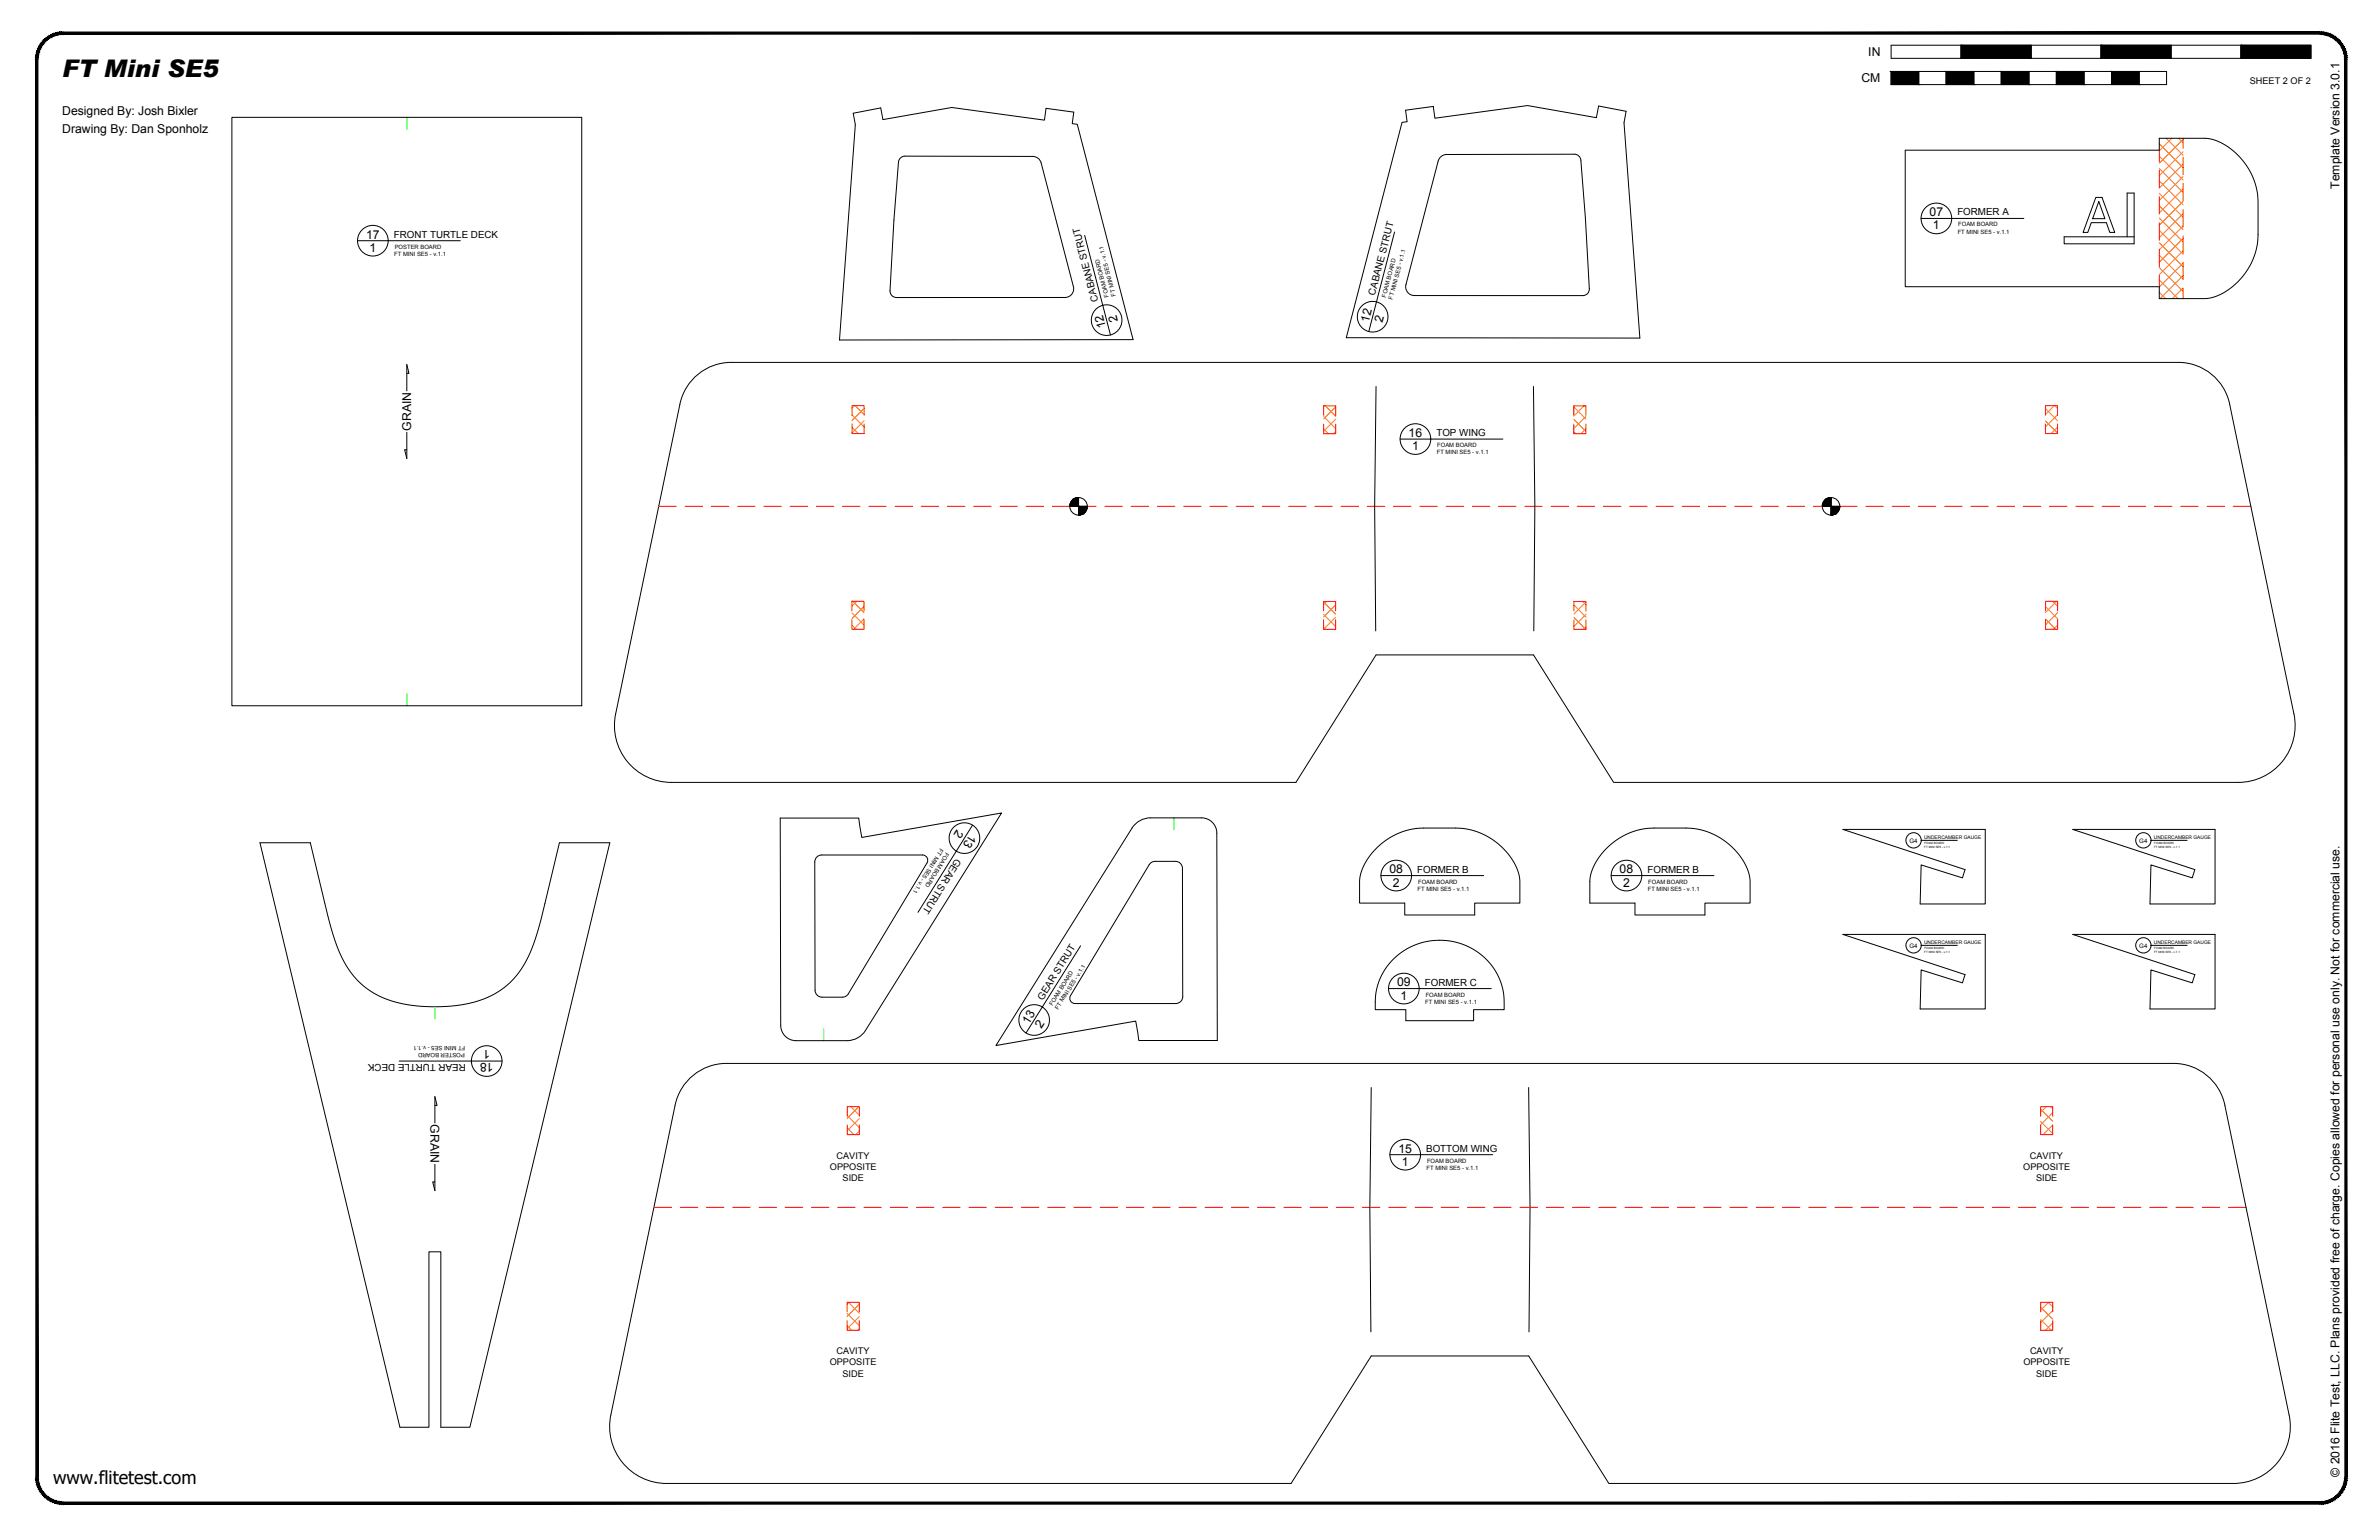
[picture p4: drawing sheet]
<svg xmlns="http://www.w3.org/2000/svg" width="864mm" height="559mm" viewBox="0 0 864 559" stroke-linecap="round" stroke-linejoin="round" font-family="sans-serif">
<defs><g id="words">
<text font-size="8.8" x="22.6" y="28">FT Mini SE5</text>
<text font-size="6.6" x="19.3" y="538.4">www.flitetest.com</text>
<g font-size="4.4">
<text x="678.2" y="20.4">IN</text>
<text x="675.7" y="29.9">CM</text>
<text x="22.6" y="41.8">Designed By: Josh Bixler</text>
<text x="22.6" y="48.2">Drawing By: Dan Sponholz</text>
<text x="849.2" y="68.5" transform="rotate(-90 849.2 68.5)">Template Version 3.0.1</text>
<text x="700.5" y="78.5">07</text>
<text x="701.7" y="83.2">1</text>
<text x="132.9" y="86.6">17</text>
<text x="134.1" y="91.3">1</text>
<text x="401.6" y="118.7" transform="rotate(-105 401.6 118.7)">12</text>
<text x="405.9" y="116.4" transform="rotate(-105 405.9 116.4)">2</text>
<text x="496.9" y="117.1" transform="rotate(-75 496.9 117.1)">12</text>
<text x="501.8" y="117.1" transform="rotate(-75 501.8 117.1)">2</text>
<text x="149.3" y="156.3" transform="rotate(-90 149.3 156.3)">GRAIN</text>
<text x="511.3" y="158.5">16</text>
<text x="512.6" y="163.3">1</text>
<text x="347.4" y="301" transform="rotate(122 347.4 301)">2</text>
<text x="352.1" y="302.5" transform="rotate(122 352.1 302.5)">13</text>
<text x="504.4" y="316.9">08</text>
<text x="588" y="316.9">08</text>
<text x="505.6" y="321.7">2</text>
<text x="589.2" y="321.7">2</text>
<text x="507.1" y="357.9">09</text>
<text x="508.4" y="362.7">1</text>
<text x="373.4" y="371.8" transform="rotate(-58 373.4 371.8)">13</text>
<text x="378.1" y="373.3" transform="rotate(-58 378.1 373.3)">2</text>
<text x="177.9" y="381" transform="rotate(-180 177.9 381)">1</text>
<text x="179.1" y="385.8" transform="rotate(-180 179.1 385.8)">18</text>
<text x="156.3" y="408" transform="rotate(90 156.3 408)">GRAIN</text>
<text x="507.6" y="418.2">15</text>
<text x="508.9" y="423">1</text>
<text x="849.3" y="535.9" transform="rotate(-90 849.3 535.9)">© 2016 Flite Test, LLC. Plans provided free of charge. Copies allowed for personal use only. Not for commercial use.</text>
</g>
<g font-size="3.5">
<text x="710.5" y="78.2">FORMER A</text>
<text x="143" y="86.2">FRONT TURTLE DECK</text>
<text x="499.1" y="107.3" transform="rotate(-75 499.1 107.3)">CABANE STRUT</text>
<text x="398.7" y="109.1" transform="rotate(-105 398.7 109.1)">CABANE STRUT</text>
<text x="521.4" y="158.2">TOP WING</text>
<text x="347" y="311.2" transform="rotate(122 347 311.2)">GEAR STRUT</text>
<text x="514.5" y="316.6">FORMER B</text>
<text x="598" y="316.6">FORMER B</text>
<text x="517.2" y="357.6">FORMER C</text>
<text x="378.5" y="363.1" transform="rotate(-58 378.5 363.1)">GEAR STRUT</text>
<text x="169.1" y="386.1" transform="rotate(-180 169.1 386.1)">REAR TURTLE DECK</text>
<text x="517.7" y="417.9">BOTTOM WING</text>
</g>
<g font-size="3.3">
<text x="816.7" y="30.4">SHEET 2 OF 2</text>
<text x="301.3" y="424.5">OPPOSITE</text>
<text x="303.7" y="420.5">CAVITY</text>
<text x="734.5" y="424.5">OPPOSITE</text>
<text x="736.9" y="420.5">CAVITY</text>
<text x="305.9" y="428.5">SIDE</text>
<text x="739.1" y="428.5">SIDE</text>
<text x="303.6" y="491.5">CAVITY</text>
<text x="736.9" y="491.5">CAVITY</text>
<text x="301.2" y="495.5">OPPOSITE</text>
<text x="734.5" y="495.5">OPPOSITE</text>
<text x="305.8" y="499.5">SIDE</text>
<text x="739.1" y="499.5">SIDE</text>
</g>
<g font-size="2.2">
<text x="693.2" y="305.7">G4</text>
<text x="776.6" y="305.7">G4</text>
<text x="693.2" y="343.8">G4</text>
<text x="776.6" y="343.8">G4</text>
</g>
<g font-size="2.1">
<text x="710.9" y="82.2">FOAM BOARD</text>
<text x="710.7" y="84.8">FT MINI SE5 - v.1.1</text>
<text x="143.1" y="92.8">FT MINI SE5 - v.1.1</text>
<text x="143.3" y="90.3">POSTER BOARD</text>
<text x="401.1" y="91.9" transform="rotate(-104 401.1 91.9)">1.1</text>
<text x="508.8" y="96.3" transform="rotate(-76 508.8 96.3)">- v.1.1</text>
<text x="402.6" y="107.7" transform="rotate(-105 402.6 107.7)">FOAM BOARD</text>
<text x="405.1" y="107.3" transform="rotate(-105 405.1 107.3)">FT MINI SE5 - v.</text>
<text x="503.1" y="108" transform="rotate(-75 503.1 108)">FOAM BOARD</text>
<text x="505.5" y="108.8" transform="rotate(-75 505.5 108.8)">FT MINI SE5</text>
<text x="521.6" y="164.8">FT MINI SE5 - v.1.1</text>
<text x="521.7" y="162.3">FOAM BOARD</text>
<text x="341.3" y="307.8" transform="rotate(122 341.3 307.8)">FT MINI SE5 - v.1.1</text>
<text x="343.4" y="309.3" transform="rotate(122 343.4 309.3)">FOAM BOARD</text>
<text x="514.6" y="323.2">FT MINI SE5 - v.1.1</text>
<text x="514.8" y="320.6">FOAM BOARD</text>
<text x="598.2" y="323.2">FT MINI SE5 - v.1.1</text>
<text x="598.4" y="320.6">FOAM BOARD</text>
<text x="382.1" y="364.9" transform="rotate(-58 382.1 364.9)">FOAM BOARD</text>
<text x="517.4" y="364.2">FT MINI SE5 - v.1.1</text>
<text x="517.5" y="361.6">FOAM BOARD</text>
<text x="384.2" y="366.5" transform="rotate(-58 384.2 366.5)">FT MINI SE5 - v.1.1</text>
<text x="168.7" y="382.1" transform="rotate(-180 168.7 382.1)">POSTER BOARD</text>
<text x="168.9" y="379.5" transform="rotate(-180 168.9 379.5)">FT MINI SE5 - v.1.1</text>
<text x="517.9" y="424.5">FT MINI SE5 - v.1.1</text>
<text x="518" y="421.9">FOAM BOARD</text>
</g>
<g font-size="1.8">
<text x="698.5" y="304.4">UNDERCAMBER GAUGE</text>
<text x="781.9" y="304.4">UNDERCAMBER GAUGE</text>
<text x="698.5" y="342.5">UNDERCAMBER GAUGE</text>
<text x="781.9" y="342.5">UNDERCAMBER GAUGE</text>
</g>
<g font-size="1.1">
<text x="698.5" y="307.7">FT MINI SE5 - v.1.1</text>
<text x="698.6" y="306.4">FOAM BOARD</text>
<text x="781.9" y="307.7">FT MINI SE5 - v.1.1</text>
<text x="782" y="306.4">FOAM BOARD</text>
<text x="698.5" y="345.8">FT MINI SE5 - v.1.1</text>
<text x="698.6" y="344.5">FOAM BOARD</text>
<text x="781.9" y="345.8">FT MINI SE5 - v.1.1</text>
<text x="782" y="344.5">FOAM BOARD</text>
</g>
</g></defs>
<!-- layer: 01 CUT -->
<g fill="none" stroke="#000" stroke-width=".36">
<path d="M510.2 40l10.1-1.4 .6 4.3 33.6-4.6 25 4.4 .8-4.2 10 1.9-.8 4.1 5.8 78.2-106.6-.2 20.3-78.1 1.8-.2zM84.2 42.6h127v213.5h-127zM309.7 41.1l10-1.9 .8 4.2 25-4.4 33.6 4.6 .6-4.3 10.1 1.4-.6 4.2 1.9 .2 20.2 78.1-106.6 .2 5.8-78.2zM326.2 58.8a2.39 2.39 0 0 1 2.3-2.2l46.4 .2 1.2 .2 .9 .6 1 1.5 11.6 44.9M326.2 58.9l-1.7 21-1.4 25.5a2.39 2.39 0 0 0 2.4 2.6l61.1-.1a3.2 3.2 0 0 0 3.1-3.9M571.5 56l-46.3 .1-1.7 .4-.9 .8-.5 1.1-11.7 44.9a3.2 3.2 0 0 0 3.1 3.9l61.1 .1a2.39 2.39 0 0 0 2.3-2.6l-1.4-25.5-1.6-21M571.5 55.9a2.39 2.39 0 0 1 2.4 2.2M783.8 54.5v-4.3h16.5a21.5 21.5 0 0 1 16.7 12.3 23.4 23.4 0 0 1 2.7 10.9v11.7a24.3 24.3 0 0 1-17.9 23.1l-18 .2v-4.4h-92.2v-49.5h92.2M252.2 136.8a19 19 0 0 1 13.3-5.3h525.2a19 19 0 0 1 18.7 15.2l23.3 112.4a20.6 20.6 0 0 1-20.2 24.8h-226.7l-29.1-46.3h-57.2l-29.1 46.3h-226.7a20.6 20.6 0 0 1-20.2-24.8l23.3-112.4a18.9 18.9 0 0 1 5.4-9.9zM499.5 140.2l-.5 43.5 .4 45.2M556.7 140.2l.5 43.5-.4 45.2M283.2 296.8h28.5l1.1 7.1 50.8-8.9-49.4 78.9a7.9 7.9 0 0 1-6.7 3.7h-18.5a5.6 5.6 0 0 1-5.6-5.5z"/>
<path d="M412.1 299.1l2.1-1.5 2.6-.8h19.4a5.6 5.6 0 0 1 5.5 5.5l.2 75.3h-28.5l-1.1-7.1-50.8 8.9 49.4-78.9zM298.3 310.2h36.6M298.3 310.2a2.55 2.55 0 0 0-2.5 2.6l.1 47.1 .9 1.4 1.6 .5h7.9l1-.4 .7-.8M334.9 310.2a1.91 1.91 0 0 1 1.6 2.9l-28.5 47.5M417.2 313.8l.7-.8 .9-.4 7.9-.1 1.6 .6 .9 1.4 .2 47.1a2.55 2.55 0 0 1-2.6 2.5h-36.6a1.91 1.91 0 0 1-1.6-2.9l28.6-47.4M499.3 308.1a24.4 24.4 0 0 1 17.5-7.6h11.7a24.3 24.3 0 0 1 23.1 17.9l.1 9.3h-16.4v4.3h-25.4v-4.3h-16.4v-7.8a18.7 18.7 0 0 1 5.8-11.8zM582.9 308.1a24.4 24.4 0 0 1 17.5-7.6h11.6a24.3 24.3 0 0 1 23.2 17.9l.1 9.3h-16.4v4.3h-25.4v-4.3h-16.4v-7.8a18.6 18.6 0 0 1 5.8-11.8zM669 301h51.7v27h-23.7l.4-14.2 15 4.8 .9-3.1zM752.4 301h51.7v27h-23.6l.3-14.2 15 4.8 1-3.1zM117.9 327.8l-5.3-22h-18.2l50.8 212.1h10.5v-63.7h4.3v63.7h10.6l50.8-212.1h-18.3l-6.2 25.8a57 57 0 0 1-8.5 21.2 31.2 31.2 0 0 1-22.9 12.1 51.7 51.7 0 0 1-28.9-4 32.3 32.3 0 0 1-15.2-20.1l-3.5-12.9M669 339.1h51.7v27h-23.7l.4-14.2 15 4.8 .9-3.1zM752.4 339.1h51.7v27h-23.6l.3-14.2 15 4.8 1-3.1z"/>
<path d="M505.5 348.4a23.7 23.7 0 0 1 24-6.3 23.7 23.7 0 0 1 16.4 18.7l.1 5.6h-11.1v4h-24.6v-4h-11.1v-2.8a21.8 21.8 0 0 1 6.3-15.2zM497.8 394.6l-.5 43.5 .3 45.2M554.9 394.6l.5 43.5-.4 45.2M807.6 401.1l23.4 112.3M807.7 401a19 19 0 0 0-18.7-15.1h-525.3a19 19 0 0 0-18.6 15.2l-23.4 112.3a20.6 20.6 0 0 0 20.2 24.9h226.8l29.1-46.3h57.1l29.1 46.3h226.8a20.6 20.6 0 0 0 20.2-24.9"/>
</g>
<!-- layer: 05 REFERENCE -->
<path d="M147.7 42.6v4.3M147.7 251.8v4.3M426.1 296.8v4.3M157.9 365.3v4.3M299 373.3v4.3" fill="none" stroke="#0f0" stroke-width=".36"/>
<!-- layer: 23 NOTES -->
<g fill="none" stroke="#000" stroke-width=".36">
<path d="M697.4 79.3h37.3M760.8 71.6h2.3l4.6 12.7h-1.8l-1.3-3.5h-5.5l-1.2 3.5h-1.7zM761.9 73.1l2.2 6.2h-4.5zM129.8 87.3h37.3M393.7 85.4l9.4 36.1M506.2 84.2l-9.3 36.1M772.2 85.9v-15.8h2.5v18.4h-25.4v-2.6h25.4M147.7 135.5h.8l-.8-3.2v9.5M147.7 156.8v9.6l-.8-3.2h.8M508.3 159.3h37.3M388.3 183.7h6.4M391.5 180.6v6.3"/>
<path d="M661.5 183.7h6.4M664.7 180.6v6.3M353 299.4l-19.8 31.6M501.3 317.7h37.3M584.9 317.7h37.3M697.4 304.9h13.1M780.8 304.9h13.1M392.3 343.2l-19.8 31.6M504 358.7h37.4M697.4 343h13.1M780.8 343h13.1M144.9 385h37.3"/>
<path d="M157.9 401.1h.8l-.8-3.2v9.6M504.5 419h37.4M157.9 422.5v9.5l-.8-3.1h.8"/>
<circle cx="702.9" cy="79.3" r="5.6"/>
<circle cx="135.4" cy="87.3" r="5.6"/>
<circle cx="401.7" cy="116.2" r="5.6"/>
<circle cx="498.3" cy="114.9" r="5.6"/>
<circle cx="513.8" cy="159.3" r="5.6"/>
<circle cx="391.5" cy="183.7" r="3.2"/>
<circle cx="664.7" cy="183.7" r="3.2"/>
<circle cx="350.1" cy="304.1" r="5.6"/>
<circle cx="506.8" cy="317.7" r="5.6"/>
<circle cx="590.4" cy="317.7" r="5.6"/>
<circle cx="694.6" cy="304.9" r="2.78"/>
<circle cx="778.1" cy="304.9" r="2.78"/>
<circle cx="509.6" cy="358.7" r="5.6"/>
<circle cx="694.6" cy="343" r="2.78"/>
<circle cx="778.1" cy="343" r="2.78"/>
<circle cx="375.4" cy="370.1" r="5.6"/>
<circle cx="176.7" cy="385" r="5.6"/>
<circle cx="510.1" cy="419" r="5.6"/>
</g>
<!-- layer: 06 CAVITY -->
<g fill="none" stroke="#ff7f00" stroke-width=".36">
<path d="M783.8 52.2l8.7 8.6M783.8 56.7l8.7 8.6M783.9 50.2l-.1 .1M786.3 50.2l6.2 6.1M788.4 50.2l-4.6 4.6M790.8 50.2l1.7 1.6M792.5 50.6l-8.7 8.6M792.5 55.1l-8.7 8.6M792.5 59.6l-8.7 8.6M783.8 61.2l8.7 8.6M783.8 65.7l8.7 8.6M783.8 70.1l8.7 8.7"/>
<path d="M783.8 74.6l8.7 8.7M783.8 79.1l8.7 8.7M792.5 64.1l-8.7 8.6M792.5 68.6l-8.7 8.6M792.5 73.1l-8.7 8.6M792.5 77.5l-8.7 8.7M783.8 83.6l8.7 8.7M783.8 88.1l8.7 8.6M783.8 92.6l8.7 8.6M783.8 97.1l8.7 8.6M792.5 82l-8.7 8.7M792.5 86.5l-8.7 8.7"/>
<path d="M792.5 91l-8.7 8.7M792.5 95.5l-8.7 8.6M792.5 100l-8.4 8.4M783.8 101.6l6.8 6.8M783.8 106.1l2.3 2.3M792.5 104.5l-3.9 3.9M309.3 155.1l2.2 2.2M309.3 150.6l4.4 4.4M310.2 147.2l-.9 .9M310.4 147.2l3.3 3.3M313.7 148.2l-4.4 4.4M313.7 152.7l-4.4 4.4"/>
<path d="M313.7 157.2l-.2 .1M480.5 155.7l1.7 1.7M480.5 151.2l4.4 4.4M480.8 147.3l-.3 .2M481.1 147.3l3.8 3.8M484.9 147.6l-4.4 4.4M484.9 152.1l-4.4 4.4M484.9 156.6l-.8 .8M571.3 156.7l.7 .7M571.3 152.2l4.4 4.4M571.3 147.7l4.4 4.4M575 147.3l-3.7 3.7"/>
<path d="M575.4 147.3l.3 .3M575.7 151.1l-4.4 4.4M575.7 155.6l-1.8 1.8M742.5 157.2l.1 .1M742.5 152.8l4.4 4.3M742.5 148.3l4.4 4.3M745.7 147.2l-3.2 3.2M745.9 147.2l1 .9M746.9 150.5l-4.4 4.4M746.9 155l-2.3 2.3M309.5 218.2l4.1 4.1M311.1 218.2l-1.8 1.8"/>
<path d="M480.5 218.5l4.4 4.4M481.6 218.2l-1.1 1.2M484.7 218.2l.2 .2M484.9 219.5l-4.4 4.4M571.3 219.6l4.4 4.3M571.4 218.2l-.1 .1M574.5 218.2l1.2 1.3M575.7 218.4l-4.4 4.4M745.1 218.2l1.8 1.8M746.6 218.2l-4 4M309.3 226.9l1.4 1.4M309.3 222.4l4.3 4.4"/>
<path d="M313.6 220.1l-4.3 4.4M313.6 224.6l-3.7 3.7M480.5 227.5l.9 .9M480.5 223l4.4 4.4M484.9 224l-4.4 4.4M571.3 224.1l4.4 4.3M575.7 222.9l-4.4 4.4M575.7 227.4l-.9 1M742.6 224.6l3.6 3.7M742.6 220.1l4.3 4.4M746.9 222.3l-4.3 4.4M746.9 226.8l-1.4 1.5"/>
<path d="M307.6 409.3l2.4 2.4M307.6 404.8l4.3 4.4M308.8 401.6l3.1 3.1M311.8 401.6l-4.2 4.2M311.9 405.9l-4.3 4.4M311.9 410.4l-1.3 1.3M740.8 411.4l.2 .3M740.8 406.9l4.3 4.4M740.8 402.5l4.3 4.3M742.8 401.6l-2 2M744.4 401.6l.7 .8M745.1 403.7l-4.3 4.4"/>
<path d="M745.1 408.2l-3.4 3.5M307.5 476.6l4.4 4.4M308 472.5l3.9 4M308.1 472.5l-.6 .7M311.9 473.3l-4.4 4.4M311.9 477.8l-4.4 4.3M740.8 478.8l3.9 3.9M740.8 474.3l4.4 4.4M743.5 472.5l1.7 1.7M743.7 472.5l-2.9 2.9M745.2 475.5l-4.4 4.4M307.5 481.1l1.6 1.6"/>
<path d="M311.9 482.3l-.4 .4M745.2 480l-2.7 2.7"/>
</g>
<!-- layer: 02 SCORE -->
<g fill="none" stroke="#f00" stroke-width=".36">
<path d="M783.8 54.5v4.1M792.5 50.2v3.7M792.5 57v6.4M783.8 61.8v6.3M783.8 71.3v6.4M792.5 66.6v6.3M792.5 76.1v6.3M783.8 80.8v6.4M783.8 90.4v6.3M783.8 99.9v4.1M792.5 85.6v6.4M792.5 95.1v6.4"/>
<path d="M792.5 104.7v3.7M309.3 150.7v-3.5h4.4v3.5M309.3 153.9v3.4h4.4v-3.4M480.5 153.9v3.5h4.4v-3.5M480.5 150.7v-3.4h4.4v3.4M571.3 150.7v-3.4h4.4v3.4M571.3 153.9v3.5h4.4v-3.5M742.5 150.7v-3.5h4.4v3.5M742.5 153.9v3.4h4.4v-3.4M239.1 183.7h6.4M248.7 183.7h6.3M258.2 183.7h6.4"/>
<path d="M267.7 183.7h6.4M277.3 183.7h6.3M286.8 183.7h6.3M296.3 183.7h6.4M305.8 183.7h6.4M315.4 183.7h6.3M324.9 183.7h6.3M334.4 183.7h6.4M343.9 183.7h6.4M353.5 183.7h6.3M363 183.7h6.3M372.5 183.7h6.4"/>
<path d="M382 183.7h6.4M391.6 183.7h6.3M401.1 183.7h6.3M410.6 183.7h6.4M420.1 183.7h6.4M429.7 183.7h6.3M439.2 183.7h6.3M448.7 183.7h6.4M458.2 183.7h6.4M467.8 183.7h6.3M477.3 183.7h6.3M486.8 183.7h6.4"/>
<path d="M496.3 183.7h6.4M505.9 183.7h6.3M515.4 183.7h6.3M524.9 183.7h6.4M534.5 183.7h6.3M544 183.7h6.3M553.5 183.7h6.4M563 183.7h6.4M572.6 183.7h6.3M582.1 183.7h6.3M591.6 183.7h6.4M601.1 183.7h6.4"/>
<path d="M610.7 183.7h6.3M620.2 183.7h6.3M629.7 183.7h6.4M639.2 183.7h6.4M648.8 183.7h6.3M658.3 183.7h6.3M667.8 183.7h6.4M677.3 183.7h6.4M686.9 183.7h6.3M696.4 183.7h6.3M705.9 183.7h6.4M715.4 183.7h6.4"/>
<path d="M725 183.7h6.3M734.5 183.7h6.3M744 183.7h6.4M753.5 183.7h6.4M763.1 183.7h6.3M772.6 183.7h6.3M782.1 183.7h6.4M791.6 183.7h6.4M801.2 183.7h6.3M810.7 183.7h6.4M309.3 221.7v-3.5h4.3v3.5M309.3 224.8v3.5h4.3v-3.5"/>
<path d="M480.5 224.9v3.5h4.4v-3.5M480.5 221.7v-3.5h4.4v3.5M571.3 221.7v-3.5h4.4v3.5M571.3 224.9v3.5h4.4v-3.5M742.6 221.7v-3.5h4.3v3.5M742.6 224.8v3.5h4.3v-3.5M307.6 405v-3.4h4.3v3.4M307.6 408.2v3.5h4.3v-3.5M740.8 405v-3.4h4.3v3.4M740.8 408.2v3.5h4.3v-3.5M237.4 438.1h6.4M246.9 438.1h6.4"/>
<path d="M256.5 438.1h6.3M266 438.1h6.3M275.5 438.1h6.4M285 438.1h6.4M294.6 438.1h6.3M304.1 438.1h6.3M313.6 438.1h6.4M323.1 438.1h6.4M332.7 438.1h6.3M342.2 438.1h6.3M351.7 438.1h6.4M361.2 438.1h6.4"/>
<path d="M370.8 438.1h6.3M380.3 438.1h6.3M389.8 438.1h6.4M399.3 438.1h6.4M408.9 438.1h6.3M418.4 438.1h6.3M427.9 438.1h6.4M437.4 438.1h6.4M447 438.1h6.3M456.5 438.1h6.3M466 438.1h6.4M475.5 438.1h6.4"/>
<path d="M485.1 438.1h6.3M494.6 438.1h6.3M504.1 438.1h6.4M513.6 438.1h6.4M523.2 438.1h6.3M532.7 438.1h6.4M542.2 438.1h6.4M551.8 438.1h6.3M561.3 438.1h6.3M570.8 438.1h6.4M580.3 438.1h6.4M589.9 438.1h6.3"/>
<path d="M599.4 438.1h6.3M608.9 438.1h6.4M618.4 438.1h6.4M628 438.1h6.3M637.5 438.1h6.3M647 438.1h6.4M656.5 438.1h6.4M666.1 438.1h6.3M675.6 438.1h6.3M685.1 438.1h6.4M694.6 438.1h6.4M704.2 438.1h6.3"/>
<path d="M713.7 438.1h6.3M723.2 438.1h6.4M732.7 438.1h6.4M742.3 438.1h6.3M751.8 438.1h6.3M761.3 438.1h6.4M770.8 438.1h6.4M780.4 438.1h6.3M789.9 438.1h6.3M799.4 438.1h6.4M808.9 438.1h6.4M307.5 476v-3.5h4.4v3.5"/>
<path d="M307.5 479.2v3.5h4.4v-3.5M740.8 476v-3.5h4.4v3.5M740.8 479.2v3.5h4.4v-3.5"/>
</g>
<!-- layer: 23 NOTES -->
<g fill="#000" stroke="#000" stroke-width=".36">
<path d="M391.2 180.6h.3zM391.5 186.8h.7zM664.3 180.6h.4zM664.7 186.8h.7z"/>
<path d="M391.2 180.6h.3zM390.8 180.6h.7z"/>
<path d="M390.8 180.6l.7 .1zM390.5 180.7h1z"/>
<path d="M390.5 180.7l1 .2zM390.1 180.9h1.4z"/>
<path d="M390.1 180.9l1.4 .1zM389.8 181h1.7z"/>
<path d="M389.8 181l1.7 .2v-.2zM389.5 181.2l.3-.2 1.7 .2z"/>
<path d="M389.5 181.2l2 .3v-.3zM389.3 181.5l.2-.3 2 .3z"/>
<path d="M389.3 181.5l2.2 .3v-.3zM389.3 181.5l2.2 .3h-2.5z"/>
<path d="M389 181.8l2.5 .2v-.2zM389 181.8l2.5 .2h-2.7z"/>
<path d="M388.8 182l2.7 .3v-.3zM388.8 182l2.7 .3h-2.8z"/>
<path d="M388.7 182.3l2.8 .4v-.4zM388.7 182.3l2.8 .4h-3z"/>
<path d="M388.5 182.7l3 .3v-.3zM388.5 182.7l3 .3h-3.1z"/>
<path d="M388.4 183l3.1 .4v-.4zM388.4 183l3.1 .4h-3.1z"/>
<path d="M388.4 183.4l3.1 .3v-.3zM388.4 183.4l3.1 .3h-3.2z"/>
<path d="M391.5 186.8l.4 .1zM391.5 186.9h.4z"/>
<path d="M391.5 186.7h1.1zM391.5 186.7l.7 .1z"/>
<path d="M391.5 186.6h1.4zM391.5 186.6l1.1 .1z"/>
<path d="M391.5 186.4h1.7zM391.5 186.4l1.4 .2z"/>
<path d="M391.5 186.2l1.7 .2 .3-.2zM391.5 186.2l1.7 .2h-1.7z"/>
<path d="M391.5 186l2 .2 .3-.2zM391.5 186l2 .2h-2z"/>
<path d="M391.5 185.7l2.3 .3 .2-.3zM391.5 185.7l2.3 .3h-2.3z"/>
<path d="M391.5 185.4l2.5 .3 .2-.3zM391.5 185.4l2.5 .3h-2.5z"/>
<path d="M391.5 185.1l2.7 .3 .2-.3zM391.5 185.1l2.7 .3h-2.7z"/>
<path d="M391.5 184.8l2.9 .3 .1-.3zM391.5 184.8l2.9 .3h-2.9z"/>
<path d="M391.5 184.4l3 .4 .1-.4zM391.5 184.4l3 .4h-3z"/>
<path d="M391.5 184.1l3.1 .3 .1-.3zM391.5 184.1l3.1 .3h-3.1z"/>
<path d="M391.5 183.7l3.2 .4v-.4zM391.5 183.7l3.2 .4h-3.2z"/>
<path d="M664.3 180.6h.4zM664 180.6h.7z"/>
<path d="M664 180.6l.7 .1zM663.6 180.7h1.1z"/>
<path d="M663.6 180.7l1.1 .2zM663.3 180.9h1.4z"/>
<path d="M663.3 180.9l1.4 .1zM663 181h1.7z"/>
<path d="M663 181l1.7 .2v-.2zM662.7 181.2l.3-.2 1.7 .2z"/>
<path d="M662.7 181.2l2 .3v-.3zM662.4 181.5l.3-.3 2 .3z"/>
<path d="M662.4 181.5l2.3 .3v-.3zM662.4 181.5l2.3 .3h-2.5z"/>
<path d="M662.2 181.8l2.5 .2v-.2zM662.2 181.8l2.5 .2h-2.7z"/>
<path d="M662 182l2.7 .3v-.3zM662 182l2.7 .3h-2.9z"/>
<path d="M661.8 182.3l2.9 .4v-.4zM661.8 182.3l2.9 .4h-3z"/>
<path d="M661.7 182.7l3 .3v-.3zM661.7 182.7l3 .3h-3.1z"/>
<path d="M661.6 183l3.1 .4v-.4zM661.6 183l3.1 .4h-3.2z"/>
<path d="M661.5 183.4l3.2 .3v-.3zM661.5 183.4l3.2 .3h-3.2z"/>
<path d="M664.7 186.8l.3 .1zM664.7 186.9h.3z"/>
<path d="M664.7 186.7h1zM664.7 186.7l.7 .1z"/>
<path d="M664.7 186.6h1.4zM664.7 186.6l1 .1z"/>
<path d="M664.7 186.4h1.7zM664.7 186.4l1.4 .2z"/>
<path d="M664.7 186.2l1.7 .2 .3-.2zM664.7 186.2l1.7 .2h-1.7z"/>
<path d="M664.7 186l2 .2 .2-.2zM664.7 186l2 .2h-2z"/>
<path d="M664.7 185.7l2.2 .3 .3-.3zM664.7 185.7l2.2 .3h-2.2z"/>
<path d="M664.7 185.4l2.5 .3 .2-.3zM664.7 185.4l2.5 .3h-2.5z"/>
<path d="M664.7 185.1l2.7 .3 .1-.3zM664.7 185.1l2.7 .3h-2.7z"/>
<path d="M664.7 184.8l2.8 .3 .2-.3zM664.7 184.8l2.8 .3h-2.8z"/>
<path d="M664.7 184.4l3 .4 .1-.4zM664.7 184.4l3 .4h-3z"/>
<path d="M664.7 184.1l3.1 .3v-.3zM664.7 184.1l3.1 .3h-3.1z"/>
<path d="M664.7 183.7l3.1 .4 .1-.4zM664.7 183.7l3.1 .4h-3.1z"/>
</g>
<!-- layer: 21 FULL-SIZE -->
<path d="M686.5 16.4h25.4v4.8h-25.4zM711.9 16.4h25.4v4.8h-25.4zM737.3 16.4h25.4v4.8h-25.4zM762.7 16.4h25.4v4.8h-25.4zM788.1 16.4h25.4v4.8h-25.4zM813.5 16.4h25.4v4.8h-25.4zM686.5 25.9h10v4.8h10v-4.8h10v4.8h10v-4.8h10v4.8h10v-4.8h10v4.8h10v-4.8h10v4.8h10v-4.8h-10v4.8h-10v-4.8h-10v4.8h-10v-4.8h-10v4.8h-10v-4.8h-10v4.8h-10v-4.8h-10v4.8h-10z" fill="none" stroke="#000" stroke-width=".36"/>
<g fill="#000" stroke="#000" stroke-width=".36">
<path d="M22.3 11.6h.6v.8zM22.3 11.6v.8h.6zM21.6 11.7l.7-.1v.8zM21.6 11.7l.1 .8 .6-.1zM21 11.8l.6-.1 .1 .8zM21 11.8l.1 .8 .6-.1zM20.4 12l.6-.2 .1 .8zM20.4 12l.2 .7 .5-.1zM19.7 12.2l.7-.2 .2 .7zM19.7 12.2l.3 .7 .6-.2zM19.1 12.4l.6-.2 .3 .7zM19.1 12.4l.3 .7 .6-.2zM18.5 12.7l.6-.3 .3 .7zM18.5 12.7l.4 .6 .5-.2zM18 13l.5-.3 .4 .6zM18 13l.3 .6 .6-.3zM17.4 13.3l.6-.3 .3 .6zM17.4 13.3l.4 .6 .5-.3zM16.9 13.7l.5-.4 .4 .6zM16.9 13.7l.5 .6 .4-.4zM16.4 14.1l.5-.4 .5 .6zM16.4 14.1l.5 .6 .5-.4zM15.9 14.5l.5-.4 .5 .6zM15.9 14.5l.6 .6 .4-.4zM15.9 14.5l.6 .6-1-.1zM15.5 15l.6 .5 .4-.4zM15.5 15l.6 .5h-1zM15.1 15.5l.6 .5 .4-.5zM15.1 15.5l.6 .5h-1zM14.7 16l.6 .5 .4-.5zM14.7 16l.6 .5-1 .1zM14.3 16.6l.7 .4 .3-.5zM14.3 16.6l.7 .4-1 .1zM14 17.1l.7 .4 .3-.5zM14 17.1l.7 .4-.9 .2zM13.8 17.7l.7 .3 .2-.5zM13.8 17.7l.7 .3-1 .4zM13.5 18.4l.8 .2 .2-.6zM13.5 18.4l.8 .2-.9 .4zM13.4 19l.7 .2 .2-.6zM13.4 19l.7 .2-.9 .4zM13.2 19.6l.8 .2 .1-.6zM13.2 19.6l.8 .2-.9 .4zM13.1 20.2l.8 .1 .1-.5zM13.1 20.2l.8 .1-.9 .6zM13 20.9h.8l.1-.6zM13 20.9h.8l-.8 .6zM13 21.5h.8v-.6z"/>
<path d="M711.9 16.4l25.4 4.8v-4.8zM711.9 16.4l25.4 4.8h-25.4z"/>
<path d="M762.7 16.4l25.4 4.8v-4.8zM762.7 16.4l25.4 4.8h-25.4z"/>
<path d="M813.5 16.4l25.4 4.8v-4.8zM813.5 16.4l25.4 4.8h-25.4z"/>
<path d="M22.9 12.4h819.2v-.8zM22.9 11.6h819.2l-819.2 .8z"/>
<path d="M13 21.5l.8 514.4v-514.4zM13 21.5l.8 514.4h-.8z"/>
<path d="M686.5 25.9l10 4.8v-4.8zM686.5 25.9l10 4.8h-10z"/>
<path d="M706.5 25.9l10 4.8v-4.8zM706.5 25.9l10 4.8h-10z"/>
<path d="M726.5 25.9l10 4.8v-4.8zM726.5 25.9l10 4.8h-10z"/>
<path d="M746.5 25.9l10 4.8v-4.8zM746.5 25.9l10 4.8h-10z"/>
<path d="M766.5 25.9l10 4.8v-4.8zM766.5 25.9l10 4.8h-10z"/>
<path d="M851.2 21.5l.8-.6v.6zM851.2 20.9v.6l.8-.6zM851.2 20.9l.7-.7 .1 .7zM851.1 20.3l.1 .6 .7-.7zM851.8 19.6l.1 .6-.8 .1zM851 19.8l.1 .5 .7-.7zM851.6 19l.2 .6-.8 .2zM850.9 19.2l.1 .6 .6-.8zM851.4 18.4l.2 .6-.7 .2zM850.7 18.6l.2 .6 .5-.8zM851.2 17.7l.2 .7-.7 .2zM850.5 18l.2 .6 .5-.9zM850.9 17.1l.3 .6-.7 .3zM850.3 17.5l.2 .5 .4-.9zM850.6 16.6l.3 .5-.6 .4zM850 17l.3 .5 .3-.9zM850.3 16l.3 .6-.6 .4zM849.7 16.5l.3 .5 .3-1zM849.9 15.5l.4 .5-.6 .5zM849.3 16l.4 .5 .2-1zM849.5 15l.4 .5-.6 .5zM848.9 15.5l.4 .5 .2-1zM849.1 14.5l.4 .5-.6 .5zM849.1 14.5l-.6 .6 .4 .4zM848.6 14.1l.5 .4-.6 .6zM848.6 14.1l-.5 .6 .4 .4zM848.1 13.7l.5 .4-.5 .6zM848.1 13.7l-.5 .6 .5 .4zM847.6 13.3l.5 .4-.5 .6zM847.6 13.3l-.5 .6 .5 .4zM847 13l.6 .3-.5 .6zM847 13l-.4 .6 .5 .3zM846.5 12.7l.5 .3-.4 .6zM846.5 12.7l-.4 .6 .5 .3zM845.9 12.4l.6 .3-.4 .6zM845.9 12.4l-.3 .7 .5 .2zM845.2 12.2l.7 .2-.3 .7zM845.2 12.2l-.2 .7 .6 .2zM844.6 12l.6 .2-.2 .7zM844.6 12l-.2 .7 .6 .2zM844 11.8l.6 .2-.2 .7zM844 11.8l-.2 .8 .6 .1zM843.4 11.7l.6 .1-.2 .8zM843.4 11.7l-.1 .8 .5 .1zM842.7 11.6l.7 .1-.1 .8zM842.7 11.6v.8l.6 .1zM842.1 11.6h.6v.8zM842.1 11.6v.8h.6z"/>
<path d="M13 535.9h.8l-.8 .6zM13 536.5h.8v-.6zM13 536.5h.8l-.7 .7zM13.8 536.5l-.7 .7 .8-.1zM13.1 537.2l.8-.1-.7 .7zM13.9 537.1l-.7 .7 .8-.1zM13.2 537.8l.8-.1-.6 .7zM14 537.7l-.6 .7 .7-.2zM13.4 538.4l.7-.2-.6 .9zM14.1 538.2l-.6 .9 .8-.3zM13.5 539.1l.8-.3-.5 .9zM14.3 538.8l-.5 .9 .7-.3zM13.8 539.7l.7-.3-.5 .9zM14.5 539.4l-.5 .9 .7-.4zM14 540.3l.7-.4-.4 .9zM14.7 539.9l-.4 .9 .7-.3zM14.3 540.8l.7-.3-.3 .9zM15 540.5l-.3 .9 .6-.4zM14.7 541.4l.6-.4-.2 .9zM15.3 541l-.2 .9 .6-.5zM15.1 541.9l.6-.5-.2 1zM15.7 541.4l-.2 1 .6-.5zM15.5 542.4l.6-.5-.2 1zM16.1 541.9l-.2 1 .6-.6zM16.5 542.3l-.1 1-.5-.4zM16.5 542.3l-.1 1 .5-.6zM16.9 542.7v1l-.5-.4zM16.9 542.7v1l.5-.6zM17.4 543.1v1l-.5-.4zM17.4 543.1v1l.4-.6zM17.8 543.5l.2 1-.6-.4zM17.8 543.5l.2 1 .3-.7zM18.3 543.8l.2 1-.5-.3zM18.3 543.8l.2 1 .4-.7zM18.9 544.1l.2 .9-.6-.2zM18.9 544.1l.2 .9 .3-.7zM19.4 544.3l.3 1-.6-.3zM19.4 544.3l.3 1 .3-.8zM20 544.5l.4 .9-.7-.1zM20 544.5l.4 .9 .2-.7zM20.6 544.7l.4 .9-.6-.2zM20.6 544.7l.4 .9 .1-.8zM21.1 544.8l.5 .9-.6-.1zM21.1 544.8l.5 .9 .1-.8zM21.7 544.9l.6 .9-.7-.1zM21.7 544.9l.6 .9v-.8zM22.3 545l.6 .8h-.6zM22.3 545l.6 .8v-.8z"/>
<path d="M851.2 21.5v514.4h.8zM851.2 21.5h.8v514.4z"/>
<path d="M22.9 545v.8l819.2-.8zM22.9 545.8l819.2-.8v.8z"/>
<path d="M842.1 545l.6 .8h-.6zM842.1 545l.6 .8v-.8zM842.7 545l.7 .7-.7 .1zM842.7 545l.7 .7-.1-.8zM843.3 544.9l.7 .7-.6 .1zM843.3 544.9l.7 .7-.2-.8zM843.8 544.8l.8 .6-.6 .2zM843.8 544.8l.8 .6-.2-.7zM844.4 544.7l.8 .6-.6 .1zM844.4 544.7l.8 .6-.2-.8zM845 544.5l.9 .5-.7 .3zM845 544.5l.9 .5-.3-.7zM845.6 544.3l.9 .5-.6 .2zM845.6 544.3l.9 .5-.4-.7zM846.1 544.1l.9 .4-.5 .3zM846.1 544.1l.9 .4-.4-.7zM846.6 543.8l1 .3-.6 .4zM846.6 543.8l1 .3-.5-.6zM847.1 543.5l1 .2-.5 .4zM847.1 543.5l1 .2-.5-.6zM847.6 543.1l1 .2-.5 .4zM847.6 543.1l1 .2-.5-.6zM848.1 542.7l1 .2-.5 .4zM848.1 542.7l1 .2-.6-.6zM848.5 542.3l1 .1-.4 .5zM848.9 541.9l-.4 .4 1 .1zM848.9 541.9h1l-.4 .5zM849.3 541.4l-.4 .5h1zM849.3 541.4h1l-.4 .5zM849.7 541l-.4 .4h1zM849.7 541l.9-.2-.3 .6zM850 540.5l-.3 .5 .9-.2zM850 540.5l.9-.2-.3 .5zM850.3 539.9l-.3 .6 .9-.2zM850.3 539.9l.9-.2-.3 .6zM850.5 539.4l-.2 .5 .9-.2zM850.5 539.4l.9-.3-.2 .6zM850.7 538.8l-.2 .6 .9-.3zM850.7 538.8l.9-.4-.2 .7zM850.9 538.2l-.2 .6 .9-.4zM850.9 538.2l.9-.4-.2 .6zM851 537.7l-.1 .5 .9-.4zM851 537.7l.9-.5-.1 .6zM851.1 537.1l-.1 .6 .9-.5zM851.1 537.1l.9-.6-.1 .7zM851.2 536.5l-.1 .6 .9-.6zM851.2 536.5l.8-.6v.6zM851.2 535.9v.6l.8-.6z"/>
</g>
<use href="#words"/>
</svg>
